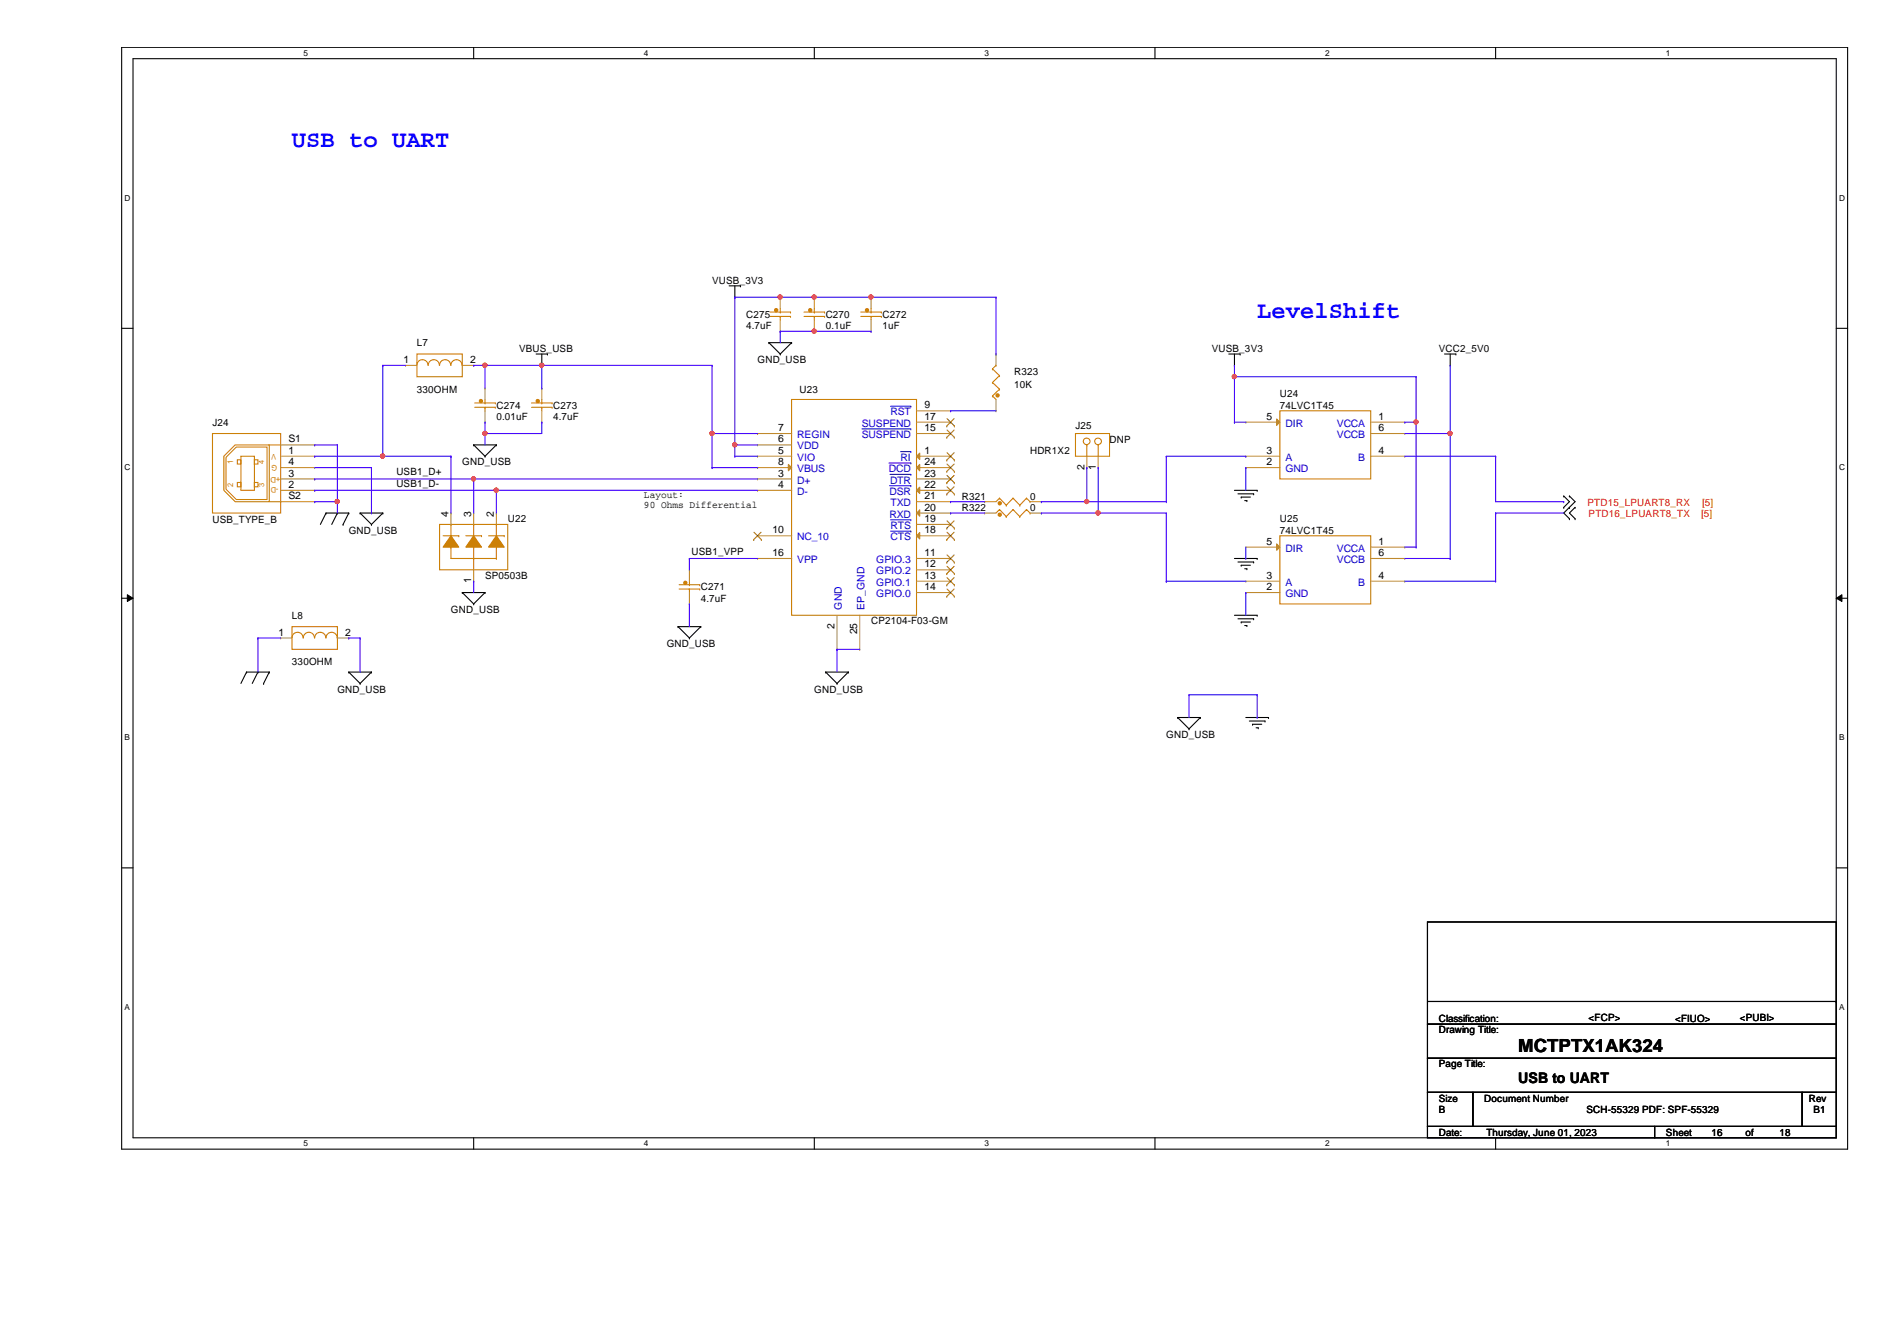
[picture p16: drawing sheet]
<svg xmlns="http://www.w3.org/2000/svg" width="297mm" height="210mm" viewBox="0 0 297 210" stroke-linecap="round" stroke-linejoin="round" font-family="sans-serif">
<defs><g id="words">
<g font-size="3.7" fill="#00f">
<text x="45.7" y="23">USB to UART</text>
<text x="196.8" y="49.7">LevelShift</text>
</g>
<text font-size="2.8" x="237.7" y="164.7">MCTPTX1AK324</text>
<text font-size="2.3" x="237.7" y="169.5">USB to UART</text>
<g font-size="1.6">
<text x="111.5" y="44.4">VUSB_3V3</text>
<text x="116.8" y="49.7">C275</text>
<text x="116.8" y="51.5">4.7uF</text>
<text x="129.3" y="49.7">C270</text>
<text x="129.3" y="51.5">0.1uF</text>
<text x="138.2" y="49.7">C272</text>
<text x="138.2" y="51.5">1uF</text>
<text x="63.2" y="56.8">1</text>
<text x="65.3" y="54.2">L7</text>
<text x="73.6" y="56.8">2</text>
<text x="81.3" y="55.1">VBUS_USB</text>
<text x="118.6" y="56.9">GND_USB</text>
<text x="158.8" y="58.6">R323</text>
<text x="189.7" y="55.1">VUSB_3V3</text>
<text x="225.3" y="55.1">VCC2_5V0</text>
<text x="65.3" y="61.5">330OHM</text>
<text x="77.7" y="64">C274</text>
<text x="77.7" y="65.7">0.01uF</text>
<text x="86.6" y="64">C273</text>
<text x="86.6" y="65.7">4.7uF</text>
<text x="125.2" y="61.5">U23</text>
<text x="144.7" y="63.9">9</text>
<text x="144.7" y="65.7">17</text>
<text x="158.8" y="60.7">10K</text>
<text x="198.3" y="65.7">5</text>
<text x="200.4" y="62.2">U24</text>
<text x="200.4" y="64">74LVC1T45</text>
<text x="215.9" y="65.7">1</text>
<text x="33.3" y="66.6">J24</text>
<text x="45.2" y="71">1</text>
<text x="45.2" y="69.3">S1</text>
<text x="121.8" y="67.5">7</text>
<text x="121.8" y="69.3">6</text>
<text x="121.8" y="71">5</text>
<text x="144.7" y="67.5">15</text>
<text x="144.7" y="71">1</text>
<text x="161.3" y="71.1">HDR1X2</text>
<text x="168.4" y="67.2">J25</text>
<text x="173.7" y="69.3">DNP</text>
<text x="198.3" y="71">3</text>
<text x="215.9" y="71">4</text>
<text x="215.9" y="67.5">6</text>
<text x="45.2" y="76.4">2</text>
<text x="45.2" y="74.6">3</text>
<text x="45.2" y="72.8">4</text>
<text x="62.1" y="76.2">USB1_D-</text>
<text x="62.1" y="74.4">USB1_D+</text>
<text x="72.4" y="72.9">GND_USB</text>
<text x="100.8" y="78">Layout:</text>
<text x="121.8" y="72.8">8</text>
<text x="121.8" y="76.4">4</text>
<text x="121.8" y="74.6">3</text>
<text x="144.7" y="72.8">24</text>
<text x="144.7" y="74.6">23</text>
<text x="144.7" y="76.4">22</text>
<text x="169.8" y="73.5" transform="rotate(-90 169.8 73.5)">2</text>
<text x="171.6" y="73.5" transform="rotate(-90 171.6 73.5)">1</text>
<text x="198.3" y="72.8">2</text>
<text x="33.3" y="81.9">USB_TYPE_B</text>
<text x="45.2" y="78.1">S2</text>
<text x="54.6" y="83.5">GND_USB</text>
<text x="70.2" y="80.9" transform="rotate(-90 70.2 80.9)">4</text>
<text x="73.8" y="80.9" transform="rotate(-90 73.8 80.9)">3</text>
<text x="77.3" y="80.9" transform="rotate(-90 77.3 80.9)">2</text>
<text x="79.5" y="81.7">U22</text>
<text x="100.8" y="79.5">90 Ohms Differential</text>
<text x="120.9" y="83.5">10</text>
<text x="144.7" y="78.1">21</text>
<text x="144.7" y="81.7">19</text>
<text x="144.7" y="83.5">18</text>
<text x="144.7" y="79.9">20</text>
<text x="150.6" y="78.2">R321</text>
<text x="150.6" y="80">R322</text>
<text x="161.3" y="78.2">0</text>
<text x="161.3" y="80">0</text>
<text x="200.4" y="81.7">U25</text>
<text x="200.4" y="83.5">74LVC1T45</text>
<text x="108.3" y="86.9">USB1_VPP</text>
<text x="120.9" y="87">16</text>
<text x="144.7" y="87">11</text>
<text x="144.7" y="88.8">12</text>
<text x="198.3" y="85.3">5</text>
<text x="215.9" y="85.3">1</text>
<text x="215.9" y="87">6</text>
<text x="70.6" y="96">GND_USB</text>
<text x="73.8" y="91.3" transform="rotate(-90 73.8 91.3)">1</text>
<text x="75.9" y="90.6">SP0503B</text>
<text x="109.7" y="92.4">C271</text>
<text x="109.7" y="94.2">4.7uF</text>
<text x="144.7" y="90.6">13</text>
<text x="144.7" y="92.4">14</text>
<text x="198.3" y="92.4">2</text>
<text x="198.3" y="90.6">3</text>
<text x="215.9" y="90.6">4</text>
<text x="43.6" y="99.5">1</text>
<text x="45.7" y="96.9">L8</text>
<text x="54.1" y="99.5">2</text>
<text x="104.4" y="101.3">GND_USB</text>
<text x="130.7" y="98.4" transform="rotate(-90 130.7 98.4)">2</text>
<text x="134.2" y="99.3" transform="rotate(-90 134.2 99.3)">25</text>
<text x="136.4" y="97.7">CP2104-F03-GM</text>
<text x="45.7" y="104.1">330OHM</text>
<text x="52.8" y="108.4">GND_USB</text>
<text x="127.5" y="108.4">GND_USB</text>
<text x="182.6" y="115.5">GND_USB</text>
<text x="225.3" y="161.8">Drawing Title:</text>
<text x="225.3" y="160">Classification:</text>
<text x="248.8" y="159.8">&lt;FCP&gt;</text>
<text x="262.3" y="160">&lt;FIUO&gt;</text>
<text x="272.4" y="159.8">&lt;PUBI&gt;</text>
<text x="225.3" y="167.1">Page Title:</text>
<text x="225.3" y="172.4">Size</text>
<text x="232.4" y="172.4">Document Number</text>
<text x="283.3" y="172.4">Rev</text>
<text x="225.3" y="177.8">Date:</text>
<text x="225.3" y="174.2">B</text>
<text x="232.7" y="177.8">Thursday, June 01, 2023</text>
<text x="248.4" y="174.2">SCH-55329 PDF: SPF-55329</text>
<text x="260.9" y="177.8">Sheet</text>
<text x="268" y="177.8">16</text>
<text x="273.3" y="177.8">of</text>
<text x="278.6" y="177.8">18</text>
<text x="284" y="174.2">B1</text>
</g>
<g font-size="1.6" fill="#00c">
<text x="139.4" y="65">RST</text>
<text x="124.8" y="68.6">REGIN</text>
<text x="124.8" y="70.4">VDD</text>
<text x="135" y="66.8">SUSPEND</text>
<text x="135" y="68.6">SUSPEND</text>
<text x="201.3" y="66.8">DIR</text>
<text x="209.3" y="66.8">VCCA</text>
<text x="209.3" y="68.6">VCCB</text>
<text x="124.8" y="72.1">VIO</text>
<text x="124.8" y="73.9">VBUS</text>
<text x="124.8" y="77.5">D-</text>
<text x="124.8" y="75.7">D+</text>
<text x="139.2" y="73.9">DCD</text>
<text x="139.3" y="77.5">DSR</text>
<text x="139.4" y="75.7">DTR</text>
<text x="141" y="72.1">RI</text>
<text x="201.3" y="73.9">GND</text>
<text x="201.3" y="72.1">A</text>
<text x="212.7" y="72.1">B</text>
<text x="139.3" y="81">RXD</text>
<text x="139.4" y="79.2">TXD</text>
<text x="139.4" y="82.8">RTS</text>
<text x="124.8" y="84.6">NC_10</text>
<text x="124.8" y="88.1">VPP</text>
<text x="137.2" y="88.1">GPIO.3</text>
<text x="137.2" y="89.9">GPIO.2</text>
<text x="139.4" y="84.6">CTS</text>
<text x="201.3" y="86.4">DIR</text>
<text x="209.3" y="86.4">VCCA</text>
<text x="209.3" y="88.1">VCCB</text>
<text x="131.8" y="95.4" transform="rotate(-90 131.8 95.4)">GND</text>
<text x="135.4" y="95.4" transform="rotate(-90 135.4 95.4)">EP_GND</text>
<text x="137.2" y="91.7">GPIO.1</text>
<text x="137.2" y="93.5">GPIO.0</text>
<text x="201.3" y="93.5">GND</text>
<text x="201.3" y="91.7">A</text>
<text x="212.7" y="91.7">B</text>
</g>
<g font-size="1.6" fill="#f00">
<text x="248.6" y="79.2">PTD15_LPUART8_RX</text>
<text x="248.8" y="80.9">PTD16_LPUART8_TX</text>
<text x="266.4" y="80.9">[5]</text>
<text x="266.5" y="79.2">[5]</text>
</g>
<g font-size="1.3">
<text x="47.5" y="8.7">5</text>
<text x="100.8" y="8.7">4</text>
<text x="154.2" y="8.7">3</text>
<text x="207.5" y="8.7">2</text>
<text x="260.9" y="8.7">1</text>
<text x="19.5" y="31.4">D</text>
<text x="288" y="31.4">D</text>
<text x="19.5" y="73.6">C</text>
<text x="288" y="73.6">C</text>
<text x="19.5" y="115.9">B</text>
<text x="288" y="115.9">B</text>
<text x="19.5" y="158.1">A</text>
<text x="288" y="158.1">A</text>
<text x="47.5" y="179.4">5</text>
<text x="100.8" y="179.4">4</text>
<text x="154.2" y="179.4">3</text>
<text x="207.5" y="179.4">2</text>
<text x="260.9" y="179.4">1</text>
</g>
<g font-size="1.2" fill="#cc8006">
<text x="43.2" y="71" transform="rotate(180 43.2 71)">V</text>
<text x="36.5" y="76.2" transform="rotate(-90 36.5 76.2)">2</text>
<text x="36.5" y="72.6" transform="rotate(-90 36.5 72.6)">1</text>
<text x="41.4" y="76.2" transform="rotate(-90 41.4 76.2)">3</text>
<text x="41.4" y="72.6" transform="rotate(-90 41.4 72.6)">4</text>
<text x="43.4" y="72.8" transform="rotate(180 43.4 72.8)">G</text>
<text x="43.6" y="76.2" transform="rotate(180 43.6 76.2)">-D</text>
<text x="43.9" y="74.6" transform="rotate(180 43.9 74.6)">+D</text>
</g>
</g></defs>
<path d="M19.1 7.4h270.2v172.5h-270.2zM20.8 9.2h266.7v168.9h-266.7z" fill="none" stroke="#000" stroke-width=".17"/>
<g fill="#fff">
<path d="M47.5 7.6h.7v1.4h-.7z"/>
<path d="M47.5 178.3h.7v1.4h-.7z"/>
</g>
<path d="M74.2 7.4v1.8M74.2 178.1v1.8" fill="none" stroke="#000" stroke-width=".17"/>
<g fill="#fff">
<path d="M100.8 7.6h.7v1.4h-.7z"/>
<path d="M100.8 178.3h.7v1.4h-.7z"/>
</g>
<path d="M127.5 7.4v1.8M127.5 178.1v1.8" fill="none" stroke="#000" stroke-width=".17"/>
<g fill="#fff">
<path d="M154.2 7.6h.7v1.4h-.7z"/>
<path d="M154.2 178.3h.7v1.4h-.7z"/>
</g>
<path d="M180.8 7.4v1.8M180.8 178.1v1.8" fill="none" stroke="#000" stroke-width=".17"/>
<g fill="#fff">
<path d="M207.5 7.6h.7v1.4h-.7z"/>
<path d="M207.5 178.3h.7v1.4h-.7z"/>
</g>
<path d="M234.2 7.4v1.8M234.2 178.1v1.8" fill="none" stroke="#000" stroke-width=".17"/>
<g fill="#fff">
<path d="M260.9 7.6h.6v1.4h-.6z"/>
<path d="M260.9 178.3h.6v1.4h-.6z"/>
<path d="M19.5 30.3h.9v1.4h-.9z"/>
<path d="M288 30.3h.9v1.4h-.9z"/>
<path d="M19.5 72.5h.9v1.4h-.9z"/>
<path d="M288 72.5h.9v1.4h-.9z"/>
</g>
<path d="M19.1 51.4h1.7M287.5 51.4h1.8" fill="none" stroke="#000" stroke-width=".17"/>
<g fill="#fff">
<path d="M19.5 114.7h.8v1.4h-.8z"/>
<path d="M288 114.7h.8v1.4h-.8z"/>
</g>
<path d="M19.1 93.6h1.7M287.5 93.6h1.8" fill="none" stroke="#000" stroke-width=".17"/>
<path d="M19.9 93.1l.9 .5-.9 .5zM287.5 93.6l.9-.5v1z" fill="#000"/>
<path d="M19.9 93.1l.9 .5-.9 .5zM287.5 93.6l.9-.5v1z" fill="none" stroke="#000" stroke-width=".16"/>
<g fill="#fff">
<path d="M19.5 156.9h.8v1.4h-.8z"/>
<path d="M288 156.9h.8v1.4h-.8z"/>
</g>
<g fill="none" stroke="#000" stroke-width=".17">
<path d="M83.9 55.4h1.8M84.8 57.2h.1M84.8 55.4v1.8M85.7 55.4h.1M114.2 44.7h1.8M115.1 46.5h.1M115.1 44.7v1.8M116 44.7h.1M120.4 53.6h.1M120.4 53.6h3.6M120.4 53.6l1.8 1.8M122.2 55.4h.1"/>
<path d="M124 53.6h.1M124 53.6l-1.8 1.8M192.4 55.4h1.8M193.3 57.2h.1M193.3 55.4v1.8M194.2 55.4h.1M226.2 55.4h1.8M227.1 57.2h.1M227.1 55.4v1.8M228 55.4h.1M74.2 69.6h.1M74.2 69.6h3.5"/>
<path d="M74.2 69.6l1.7 1.8M75.9 71.4h.1M77.7 69.6h.1M77.7 69.6l-1.8 1.8M193.3 76.7h3.6M193.8 77.3h2.5M194.4 77.8h.1M194.4 77.8h1.4M194.9 78.4h.3M195.2 78.4h.1M196.3 77.3h.1M196.9 76.7h.1"/>
<path d="M244.9 77.6h.1M244.9 79.4h.1M244.9 77.6l.8 .9-.8 .9M245.7 77.6h.1M245.7 79.4h.1M245.7 77.6l.9 .9-1.7 1.8 .8 .9M246.6 79.4h.1M246.6 79.4l-.9 .9 .9 .9M51.1 80.3h.1M51.1 80.3l-.9 1.8M51.1 80.3h3.5M52.8 80.3h.1"/>
<path d="M52.8 80.3l-.9 1.8M53.7 82.1h.1M54.6 80.3h.1M54.6 80.3l-.9 1.8M56.4 80.3h.1M56.4 80.3h3.5M56.4 80.3l1.8 1.8M58.2 82.1h.1M59.9 80.3h.1M59.9 80.3l-1.7 1.8M72.4 92.8h.1M72.4 92.8h3.5"/>
<path d="M72.4 92.8l1.8 1.7M74.2 94.5h.1M75.9 92.8h.1M75.9 92.8l-1.7 1.7M106.2 98.1h.1M106.2 98.1h3.5M106.2 98.1l1.8 1.8M108 99.9h.1M109.7 98.1h.1M109.7 98.1l-1.7 1.8M193.3 87.4h3.6M193.3 96.3h3.6"/>
<path d="M193.8 88h2.5M193.8 96.9h2.5M194.4 88.5h.1M194.4 97.4h.1M194.4 88.5h1.4M194.4 97.4h1.4M194.9 89h.3M194.9 97.9h.3M195.2 89h.1M195.2 97.9h.1M196.3 88h.1M196.3 96.9h.1"/>
<path d="M196.9 87.4h.1M196.9 96.3h.1M245.7 81.2h.1M246.6 81.2h.1M38.6 105.2h.1M38.6 105.2l-.9 1.8M38.6 105.2h3.6M40.4 105.2h.1M40.4 105.2l-.9 1.8M41.3 107h.1M42.2 105.2h.1M42.2 105.2l-.9 1.8"/>
<path d="M54.6 105.2h.1M54.6 105.2h3.6M54.6 105.2l1.8 1.8M56.4 107h.1M58.2 105.2h.1M58.2 105.2l-1.8 1.8M129.3 105.2h.1M129.3 105.2h3.5M129.3 105.2l1.8 1.8M131.1 107h.1M132.8 105.2h.1M132.8 105.2l-1.7 1.8"/>
<path d="M184.4 112.3h.1M184.4 112.3h3.6M184.4 112.3l1.8 1.8M186.2 114.1h.1M188 112.3h.1M188 112.3l-1.8 1.8M195.1 112.3h3.5M195.6 112.9h2.5M196.1 113.4h.1M196.1 113.4h1.5M196.7 113.9h.3M197 113.9h.1"/>
<path d="M198.1 112.9h.1M198.6 112.3h.1M19.1 135.8h1.7M287.5 135.8h1.8M223.5 144.3h64v16h-64zM223.5 156.8h64M287.5 156.8h.1M223.5 160.3h64v5.3h-64zM223.5 165.6h64v5.4h-64zM223.5 171h7.1v5.3h-7.1zM223.5 176.3h35.6v1.8h-35.6zM230.6 171h51.6v5.3h-51.6z"/>
<path d="M259.1 176.3h28.4v1.8h-28.4zM282.2 171h5.3v5.3h-5.3z"/>
</g>
<path d="M120.6 49.5h3.2M120.6 48.9h3.2M122.2 49.5h.1M122.2 49.5v.6M123.8 49.5h.1M123.8 48.9h.1" fill="none" stroke="#cc8006" stroke-width=".17"/>
<circle cx="121.5" cy="48.6" r=".26" fill="#cc8006"/>
<g fill="none" stroke="#cc8006" stroke-width=".17">
<path d="M122.2 48.9h.1M122.2 48.3v.6M125.9 49.5h3.2M125.9 48.9h3.2M127.5 49.5h.1M127.5 49.5v.6M129.1 49.5h.1M129.1 48.9h.1"/>
<circle cx="121.5" cy="48.6" r=".26"/>
</g>
<path d="M122.2 46.5h.1M122.2 51.9h.1M122.2 46.5v1.8M122.2 50.1v1.8" fill="none" stroke="#a84" stroke-width=".17"/>
<circle cx="126.9" cy="48.6" r=".26" fill="#cc8006"/>
<g fill="none" stroke="#cc8006" stroke-width=".17">
<path d="M127.5 48.9h.1M127.5 48.3v.6M69.4 83.9h2.4M70.6 85.6h.1M70.6 82.1h.1M70.6 82.1v1.8M70.6 85.6v1.8M71.8 83.9h.1"/>
<circle cx="126.9" cy="48.6" r=".26"/>
</g>
<path d="M127.5 46.5h.1M127.5 51.9h.1M127.5 46.5v1.8M127.5 50.1v1.8" fill="none" stroke="#a84" stroke-width=".17"/>
<path d="M70.6 83.9l1.2 1.7h-2.4z" fill-rule="evenodd" fill="#cc8006"/>
<path d="M68.8 82.1h10.7v7.1h-10.7zM70.6 83.9l1.2 1.7h-2.4zM70.6 87.4h7.1M72.9 83.9h2.5M74.2 87.4h.1M74.2 85.6h.1M74.2 82.1h.1M74.2 82.1v1.8M74.2 85.6v3.6M75.4 83.9h.1M77.7 87.4h.1" fill="none" stroke="#cc8006" stroke-width=".17"/>
<path d="M74.2 83.9l1.2 1.7h-2.5z" fill-rule="evenodd" fill="#cc8006"/>
<path d="M74.2 83.9l1.2 1.7h-2.5zM76.5 83.9h2.5M77.7 85.6h.1M77.7 82.1h.1M77.7 82.1v1.8M77.7 85.6v1.8M79 83.9h.1" fill="none" stroke="#cc8006" stroke-width=".17"/>
<path d="M77.7 83.9l1.3 1.7h-2.5z" fill-rule="evenodd" fill="#cc8006"/>
<path d="M70.6 83.9h.1M77.7 83.9l1.3 1.7h-2.5zM200.4 83.9h14.2v10.6h-14.2z" fill="none" stroke="#cc8006" stroke-width=".17"/>
<g fill="none" stroke="#a84" stroke-width=".17">
<path d="M70.6 80.3h.1M70.6 80.3v1.8M74.2 91h.1M74.2 80.3h.1M74.2 80.3v1.8M74.2 89.2v1.8M77.7 80.3h.1M77.7 80.3v1.8M195.1 92.8h.1M195.1 91h.1M195.1 92.8h5.3M195.1 91h5.3"/>
<path d="M214.6 85.6h5.4M214.6 91h5.4M220 85.6h.1M220 91h.1"/>
</g>
<path d="M199.9 85.1l.5 .5-.5 .5z" fill="#a84"/>
<path d="M195.1 85.6h.1M195.1 85.6h5.3M199.9 85.1l.5 .5-.5 .5zM214.6 87.4h5.4M220 87.4h.1" fill="none" stroke="#a84" stroke-width=".17"/>
<path d="M134.8 49.5h3.2M134.8 48.9h3.2M136.4 49.5h.1M136.4 49.5v.6M138 49.5h.1M138 48.9h.1" fill="none" stroke="#cc8006" stroke-width=".17"/>
<circle cx="135.8" cy="48.6" r=".26" fill="#cc8006"/>
<g fill="none" stroke="#cc8006" stroke-width=".17">
<path d="M136.4 48.9h.1M136.4 48.3v.6M83.2 63.8h3.2M83.2 63.1h3.2M84.8 63.8h.1M84.8 63.8v.5M86.4 63.8h.1M86.4 63.1h.1"/>
<circle cx="135.8" cy="48.6" r=".26"/>
</g>
<path d="M136.4 46.5h.1M136.4 51.9h.1M136.4 46.5v1.8M136.4 50.1v1.8" fill="none" stroke="#a84" stroke-width=".17"/>
<circle cx="84.2" cy="62.8" r=".26" fill="#cc8006"/>
<g fill="none" stroke="#cc8006" stroke-width=".17">
<path d="M84.8 63.1h.1M84.8 62.5v.6M156.5 78h.1M156.5 78l-.5 .5M156.5 78l1.1 1.1M157.6 79.1h.1M158.6 78h.1M158.6 78l-1 1.1M158.6 78l1.1 1.1M159.7 79.1h.1M160.7 78h.1M160.7 78l-1 1.1"/>
<path d="M160.7 78l.6 .5M161.3 78.5h.1"/>
<circle cx="84.2" cy="62.8" r=".26"/>
</g>
<path d="M84.8 60.7h.1M84.8 66.1h.1M84.8 60.7v1.8M84.8 64.3v1.8" fill="none" stroke="#a84" stroke-width=".17"/>
<circle cx="156.5" cy="78.8" r=".26" fill="#cc8006"/>
<g fill="none" stroke="#cc8006" stroke-width=".17">
<path d="M65.3 55.4h7.1v3.6h-7.1zM65.3 57.2a.87 .87 0 0 1 .8-.9 .87 .87 0 0 1 .9 .9M67.1 57.2a.87 .87 0 0 1 .8-.9 .87 .87 0 0 1 .9 .9M68.8 57.2a.87 .87 0 0 1 .9-.9 .87 .87 0 0 1 .9 .9M70.6 57.2a.87 .87 0 0 1 .9-.9 .87 .87 0 0 1 .8 .9M156.5 79.8h.1M156.5 79.8l-.5 .5M156.5 79.8l1.1 1.1M158.6 79.8h.1M158.6 79.8l-1 1.1M158.6 79.8l1.1 1.1M160.7 79.8h.1"/>
<path d="M160.7 79.8l-1 1.1M160.7 79.8l.6 .5M157.6 80.9h.1M159.7 80.9h.1M161.3 80.3h.1"/>
<circle cx="156.5" cy="78.8" r=".26"/>
</g>
<path d="M63.5 57.2h.1M63.5 57.2h1.8M72.4 57.2h1.8M74.2 57.2h.1M154.2 78.5h.1M154.2 78.5h1.8M161.3 78.5h1.8M163.1 78.5h.1" fill="none" stroke="#a84" stroke-width=".17"/>
<circle cx="156.5" cy="80.6" r=".26" fill="#cc8006"/>
<g fill="none" stroke="#cc8006" stroke-width=".17">
<path d="M155.4 59.9h.1M155.4 57.7h.1M155.4 59.9l1.1 1M155.4 57.7l1.1 1.1M156 57.2h.1M156 57.2l-.6 .5M156.5 58.8h.1M156.5 58.8l-1.1 1.1M155.4 62h.1M155.4 62l.6 .5M156.5 60.9h.1M156.5 60.9l-1.1 1.1"/>
<path d="M168.4 67.9h5.3v3.5h-5.3zM170.2 69.6h.1M170.2 69.6v1.8M172 69.6h.1M172 69.6v1.8M45.7 98.1h7.1v3.5h-7.1zM45.7 99.9a.87 .87 0 0 1 .9-.9 .87 .87 0 0 1 .9 .9M47.5 99.9a.87 .87 0 0 1 .9-.9 .87 .87 0 0 1 .8 .9M49.3 99.9a.87 .87 0 0 1 .8-.9 .87 .87 0 0 1 .9 .9M51.1 99.9a.87 .87 0 0 1 .8-.9 .87 .87 0 0 1 .9 .9"/>
<circle cx="170.2" cy="69.1" r=".52"/>
<circle cx="171.9" cy="69.1" r=".52"/>
<circle cx="156.5" cy="80.6" r=".26"/>
</g>
<path d="M170.2 73.2h.1M170.2 71.4v1.8M172 73.2h.1M172 71.4v1.8M43.9 99.9h.1M43.9 99.9h1.8M52.8 99.9h1.8M54.6 99.9h.1M154.2 80.3h.1M154.2 80.3h1.8M161.3 80.3h1.8M163.1 80.3h.1" fill="none" stroke="#a84" stroke-width=".17"/>
<circle cx="156.2" cy="61.9" r=".26" fill="#cc8006"/>
<g fill="none" stroke="#cc8006" stroke-width=".17">
<path d="M124 62.5h19.5v33.8h-19.5z"/>
<circle cx="156.2" cy="61.9" r=".26"/>
</g>
<path d="M156 55.4h.1M156 55.4v1.8M118.6 67.9h.1M118.6 69.6h.1M118.6 71.4h.1M118.6 67.9h5.4M118.6 69.6h5.4M118.6 71.4h5.4M156 64.3h.1M156 62.5v1.8" fill="none" stroke="#a84" stroke-width=".17"/>
<path d="M123.4 72.7l.6 .5-.6 .5z" fill="#a84"/>
<g fill="none" stroke="#a84" stroke-width=".17">
<path d="M118.6 73.2h.1M118.6 76.7h.1M118.6 75h.1M118.6 73.2h5.4M118.6 76.7h5.4M118.6 75h5.4M123.4 72.7l.6 .5-.6 .5zM143.5 64.3h5.3M143.5 66.1h5.3M143.5 67.9h5.3M148.8 64.3h.1M148.8 66.1h.1"/>
<path d="M148.8 67.9h.1"/>
</g>
<path d="M135 67.1h7.6M139.4 63.6h3.2M142.6 63.6h.1M142.6 67.1h.1" fill="none" stroke="#00c" stroke-width=".16"/>
<path d="M148.3 66.7h.1M148.3 68.5h.1M148.3 65.5l1.1 1.2M148.3 67.3l1.1 1.2M149.4 65.5l-1.1 1.2M149.4 67.3l-1.1 1.2M149.4 66.7h.1M149.4 68.5h.1" fill="none" stroke="#804000" stroke-width=".16"/>
<path d="M144 70.9v1l-.5-.5z" fill="#a84"/>
<path d="M143.5 71.4h5.3M144 70.9v1l-.5-.5zM148.8 71.4h.1" fill="none" stroke="#a84" stroke-width=".17"/>
<path d="M148.3 72h.1M148.3 70.9l1.1 1.1M149.4 70.9l-1.1 1.1M149.4 72h.1" fill="none" stroke="#804000" stroke-width=".16"/>
<path d="M141 70.7h1.6M142.6 70.7h.1" fill="none" stroke="#00c" stroke-width=".16"/>
<path d="M144 72.7v1l-.5-.5z" fill="#a84"/>
<path d="M143.5 73.2h5.3M143.5 75h5.3M144 72.7v1l-.5-.5zM148.8 73.2h.1M148.8 75h.1" fill="none" stroke="#a84" stroke-width=".17"/>
<path d="M148.3 73.8h.1M148.3 75.6h.1M148.3 72.6l1.1 1.2M148.3 74.4l1.1 1.2M149.4 72.6l-1.1 1.2M149.4 74.4l-1.1 1.2M149.4 73.8h.1M149.4 75.6h.1" fill="none" stroke="#804000" stroke-width=".16"/>
<path d="M139.2 72.5h3.4M139.4 74.3h3.2M142.6 72.5h.1M142.6 74.3h.1" fill="none" stroke="#00c" stroke-width=".16"/>
<path d="M144 76.2v1.1l-.5-.6z" fill="#a84"/>
<path d="M143.5 76.7h5.3M143.5 78.5h5.3M144 76.2v1.1l-.5-.6zM148.8 76.7h.1M148.8 78.5h.1M143.5 82.1h5.3M148.8 82.1h.1" fill="none" stroke="#a84" stroke-width=".17"/>
<path d="M148.3 77.3h.1M148.3 76.2l1.1 1.1M149.4 76.2l-1.1 1.1M149.4 77.3h.1M148.3 82.7h.1M148.3 81.5l1.1 1.2M149.4 81.5l-1.1 1.2M149.4 82.7h.1" fill="none" stroke="#804000" stroke-width=".16"/>
<path d="M139.3 76h3.3M142.6 76h.1M139.4 81.4h3.2M142.6 81.4h.1" fill="none" stroke="#00c" stroke-width=".16"/>
<path d="M143.5 83.9l.5-.5v1z" fill="#a84"/>
<g fill="none" stroke="#a84" stroke-width=".17">
<path d="M118.6 83.9h.1M118.6 83.9h5.4M143.5 83.9l.5-.5v1zM143.5 83.9h5.3M143.5 87.4h5.3M143.5 89.2h5.3M143.5 91h5.3M143.5 92.8h5.3M148.8 83.9h.1M148.8 87.4h.1M148.8 89.2h.1M148.8 91h.1"/>
<path d="M148.8 92.8h.1"/>
</g>
<g fill="none" stroke="#804000" stroke-width=".16">
<path d="M118 84.5h.1M118.1 83.3l1.1 1.2M119.2 83.3l-1.2 1.2M119.2 84.5h.1M148.3 84.5h.1M148.3 88h.1M148.3 89.8h.1M148.3 91.6h.1M148.3 93.3h.1M148.3 83.3l1.1 1.2M148.3 86.9l1.1 1.1M148.3 88.6l1.1 1.2"/>
<path d="M148.3 90.4l1.1 1.2M148.3 92.2l1.1 1.1M149.4 83.3l-1.1 1.2M149.4 86.9l-1.1 1.1M149.4 88.6l-1.1 1.2M149.4 90.4l-1.1 1.2M149.4 92.2l-1.1 1.1M149.4 84.5h.1M149.4 88h.1M149.4 89.8h.1M149.4 91.6h.1M149.4 93.3h.1"/>
</g>
<path d="M139.4 83.1h3.2M142.6 83.1h.1" fill="none" stroke="#00c" stroke-width=".16"/>
<path d="M143.5 80.3l.5-.5v1z" fill="#a84"/>
<path d="M118.6 87.4h.1M118.6 87.4h5.4M131.1 96.3v5.3M134.6 96.3v5.3M143.5 80.3l.5-.5v1zM143.5 80.3h5.3M148.8 80.3h.1M131.1 101.6h.1M134.6 101.6h.1" fill="none" stroke="#a84" stroke-width=".17"/>
<path d="M74.3 63.8h3.3M74.3 63.1h3.3M75.9 63.8h.1M75.9 63.8v.5M77.6 63.8h.1M77.6 63.1h.1" fill="none" stroke="#cc8006" stroke-width=".17"/>
<circle cx="75.3" cy="62.8" r=".26" fill="#cc8006"/>
<g fill="none" stroke="#cc8006" stroke-width=".17">
<path d="M33.3 67.9h10.6v12.4h-10.6zM35.4 71.6l1.6-1.6h4.8v8.2h-4.8l-1.6-1.6zM36.8 69.6h5.4v8.9h-5.4l-1.7-1.8v-5.3zM37.2 75.5h.5v.7h-.5zM37.2 72h.5v.6h-.5zM37.7 71.4h2.1v5.3h-2.1zM39.8 72h.6v.6h-.6zM39.8 75.5h.6v.7h-.6zM42.2 78.5h1.7M42.2 69.6h1.7M43.9 78.5h.1M43.9 69.6h.1"/>
<path d="M75.9 63.1h.1M75.9 62.5v.6M200.4 64.3h14.2v10.7h-14.2z"/>
<circle cx="75.3" cy="62.8" r=".26"/>
</g>
<g fill="none" stroke="#a84" stroke-width=".17">
<path d="M43.9 71.4h5.4M43.9 76.7h5.4M43.9 75h5.4M43.9 73.2h5.4M43.9 69.6h5.4M43.9 78.5h5.4M49.3 71.4h.1M49.3 76.7h.1M49.3 75h.1M49.3 73.2h.1M49.3 69.6h.1M49.3 78.5h.1"/>
<path d="M75.9 60.7h.1M75.9 66.1h.1M75.9 60.7v1.8M75.9 64.3v1.8M195.1 73.2h.1M195.1 71.4h.1M195.1 71.4h5.3M195.1 73.2h5.3M214.6 71.4h5.4M214.6 66.1h5.4M220 66.1h.1M220 71.4h.1"/>
</g>
<path d="M199.9 65.6l.5 .5-.5 .5z" fill="#a84"/>
<path d="M195.1 66.1h.1M195.1 66.1h5.3M199.9 65.6l.5 .5-.5 .5zM214.6 67.9h5.4M220 67.9h.1" fill="none" stroke="#a84" stroke-width=".17"/>
<path d="M106.3 92.2h3.3M106.3 91.5h3.3M108 92.2h.1M108 92.2v.6M109.6 92.2h.1M109.6 91.5h.1" fill="none" stroke="#cc8006" stroke-width=".17"/>
<circle cx="107.3" cy="91.2" r=".26" fill="#cc8006"/>
<g fill="none" stroke="#cc8006" stroke-width=".17">
<path d="M108 91.5h.1M108 91v.5"/>
<circle cx="107.3" cy="91.2" r=".26"/>
</g>
<path d="M108 89.2h.1M108 94.5h.1M108 89.2v1.8M108 92.8v1.7" fill="none" stroke="#a84" stroke-width=".17"/>
<g fill="none" stroke="#4200ff" stroke-width=".17">
<path d="M49.3 76.7h.1M49.3 75h.1M49.3 76.7h28.4M49.3 75h24.9M148.8 78.5h.1M148.8 64.3h.1M148.8 78.5h5.4M148.8 64.3h7.2M163.1 78.5h.1M170.2 73.2h.1M170.2 73.2v5.3h-7.1M40.4 99.9h.1"/>
<path d="M40.4 99.9h3.5M54.6 99.9h.1M54.6 99.9h1.8M74.2 91h.1M74.2 91v1.8M108 87.4h.1M108 94.5h.1M108 87.4h10.6M108 87.4v1.8M108 94.5v3.6M148.8 80.3h.1M148.8 80.3h5.4"/>
<path d="M163.1 80.3h.1M163.1 80.3h8.9M131.1 101.6h.1M131.1 101.6v3.6M131.1 101.6h3.5"/>
</g>
<circle cx="170.2" cy="78.5" r=".32" fill="#f00"/>
<circle cx="170.2" cy="78.5" r=".32" fill="none" stroke="#f00" stroke-width=".17"/>
<path d="M172 73.2h.1M172 73.2v7.1" fill="none" stroke="#4200ff" stroke-width=".17"/>
<circle cx="171.9" cy="80.3" r=".32" fill="#f00"/>
<circle cx="171.9" cy="80.3" r=".32" fill="none" stroke="#f00" stroke-width=".17"/>
<path d="M122.2 51.9h.1M122.2 46.5h.1M122.2 51.9h5.3M122.2 51.9v1.7M122.2 46.5h5.3M115.1 71.4h.1M115.1 71.4h3.5" fill="none" stroke="#4200ff" stroke-width=".17"/>
<circle cx="127.5" cy="46.5" r=".32" fill="#f00"/>
<circle cx="127.5" cy="46.5" r=".32" fill="none" stroke="#f00" stroke-width=".17"/>
<g fill="none" stroke="#4200ff" stroke-width=".17">
<path d="M111.5 57.2v10.7M127.5 46.5h.1M127.5 46.5h8.9M70.6 71.4h.1M70.6 71.4v8.9M74.2 75h.1M74.2 75v5.3M74.2 75h44.4M111.5 73.2h.1M111.5 67.9h.1M111.5 73.2h7.1M170.2 78.5h12.4"/>
<path d="M182.6 78.5h.1M182.6 71.4h.1M182.6 71.4v7.1M182.6 71.4h12.5M195.1 71.4h.1M195.1 73.2h.1M195.1 73.2v3.5M220 71.4h14.2M234.2 71.4h.1M234.2 71.4v7.1h10.7M244.9 78.5h.1M172 80.3h10.6"/>
<path d="M182.6 80.3h.1M182.6 91h.1M182.6 80.3v10.7M182.6 91h12.5M195.1 87.4h.1M195.1 92.8h.1M195.1 85.6v1.8M195.1 92.8v3.5M220 91h14.2M234.2 80.3h.1M234.2 91h.1M234.2 80.3h10.7"/>
<path d="M234.2 80.3v10.7"/>
</g>
<circle cx="74.1" cy="74.9" r=".32" fill="#f00"/>
<circle cx="74.1" cy="74.9" r=".32" fill="none" stroke="#f00" stroke-width=".17"/>
<path d="M77.7 76.7h.1M77.7 76.7v3.6M77.7 76.7h40.9" fill="none" stroke="#4200ff" stroke-width=".17"/>
<circle cx="77.7" cy="76.7" r=".32" fill="#f00"/>
<circle cx="77.7" cy="76.7" r=".32" fill="none" stroke="#f00" stroke-width=".17"/>
<path d="M49.3 71.4h.1M49.3 71.4h10.6" fill="none" stroke="#4200ff" stroke-width=".17"/>
<circle cx="59.9" cy="71.4" r=".32" fill="#f00"/>
<circle cx="59.9" cy="71.4" r=".32" fill="none" stroke="#f00" stroke-width=".17"/>
<path d="M59.9 57.2h.1M59.9 57.2v14.2M59.9 57.2h3.6M75.9 57.2h.1M75.9 57.2v3.5" fill="none" stroke="#4200ff" stroke-width=".17"/>
<circle cx="75.9" cy="57.2" r=".32" fill="#f00"/>
<circle cx="75.9" cy="57.2" r=".32" fill="none" stroke="#f00" stroke-width=".17"/>
<path d="M74.2 57.2h.1M74.2 57.2h10.6v3.5M75.9 57.2h.1M75.9 66.1h.1M75.9 66.1v1.8M84.8 60.7h.1" fill="none" stroke="#4200ff" stroke-width=".17"/>
<circle cx="75.9" cy="67.8" r=".32" fill="#f00"/>
<circle cx="75.9" cy="67.8" r=".32" fill="none" stroke="#f00" stroke-width=".17"/>
<path d="M49.3 69.6h.1M49.3 69.6h3.5M52.8 69.6h.1M52.8 69.6v8.9M59.9 71.4h10.7M70.6 71.4h.1M75.9 67.9h.1M75.9 67.9v1.7M84.8 66.1h.1M84.8 66.1v1.8h-8.9" fill="none" stroke="#4200ff" stroke-width=".17"/>
<circle cx="52.8" cy="78.5" r=".32" fill="#f00"/>
<circle cx="52.8" cy="78.5" r=".32" fill="none" stroke="#f00" stroke-width=".17"/>
<path d="M49.3 78.5h.1M49.3 78.5h3.5M52.8 78.5h.1M52.8 78.5v1.8M111.5 67.9h.1M111.5 73.2h.1M111.5 67.9h7.1M111.5 67.9v5.3M40.4 99.9h.1M40.4 99.9v5.3M56.4 99.9h.1M56.4 99.9v5.3" fill="none" stroke="#4200ff" stroke-width=".17"/>
<circle cx="111.5" cy="67.8" r=".32" fill="#f00"/>
<circle cx="111.5" cy="67.8" r=".32" fill="none" stroke="#f00" stroke-width=".17"/>
<path d="M84.8 57.2h26.7M111.5 57.2h.1" fill="none" stroke="#4200ff" stroke-width=".17"/>
<circle cx="84.8" cy="57.2" r=".32" fill="#f00"/>
<circle cx="84.8" cy="57.2" r=".32" fill="none" stroke="#f00" stroke-width=".17"/>
<path d="M115.1 46.5h.1M115.1 46.5v23.1" fill="none" stroke="#4200ff" stroke-width=".17"/>
<circle cx="115" cy="69.6" r=".32" fill="#f00"/>
<circle cx="115" cy="69.6" r=".32" fill="none" stroke="#f00" stroke-width=".17"/>
<path d="M115.1 46.5h.1M115.1 46.5h7.1" fill="none" stroke="#4200ff" stroke-width=".17"/>
<circle cx="122.1" cy="46.5" r=".32" fill="#f00"/>
<circle cx="122.1" cy="46.5" r=".32" fill="none" stroke="#f00" stroke-width=".17"/>
<path d="M127.5 51.9h8.9M136.4 51.9h.1M115.1 69.6h.1M115.1 69.6h3.5M115.1 69.6v1.8" fill="none" stroke="#4200ff" stroke-width=".17"/>
<circle cx="127.5" cy="51.8" r=".32" fill="#f00"/>
<circle cx="127.5" cy="51.8" r=".32" fill="none" stroke="#f00" stroke-width=".17"/>
<path d="M136.4 46.5h19.6M156 46.5h.1" fill="none" stroke="#4200ff" stroke-width=".17"/>
<circle cx="136.4" cy="46.5" r=".32" fill="#f00"/>
<circle cx="136.4" cy="46.5" r=".32" fill="none" stroke="#f00" stroke-width=".17"/>
<path d="M156 55.4h.1M156 46.5v8.9M193.3 59h.1M193.3 57.2v1.8M193.3 59h28.4M221.7 59h.1M221.7 59v7.1M193.3 66.1h.1M193.3 66.1h1.8" fill="none" stroke="#4200ff" stroke-width=".17"/>
<circle cx="193.3" cy="58.9" r=".32" fill="#f00"/>
<circle cx="193.3" cy="58.9" r=".32" fill="none" stroke="#f00" stroke-width=".17"/>
<path d="M193.3 59v7.1M193.3 66.1h.1M220 67.9h7.1M227.1 67.9h.1M186.2 108.8h.1M186.2 108.8v3.5M186.2 108.8h10.7M196.9 108.8h.1M196.9 112.3h.1M196.9 108.8v3.5" fill="none" stroke="#4200ff" stroke-width=".17"/>
<circle cx="227.1" cy="67.8" r=".32" fill="#f00"/>
<circle cx="227.1" cy="67.8" r=".32" fill="none" stroke="#f00" stroke-width=".17"/>
<path d="M227.1 57.2v10.7M221.7 66.1h.1M221.7 66.1v19.5M227.1 67.9h.1M220 87.4h7.1M220 85.6h1.7M221.7 85.6h.1M227.1 87.4h.1" fill="none" stroke="#4200ff" stroke-width=".17"/>
<circle cx="221.7" cy="66.1" r=".32" fill="#f00"/>
<circle cx="221.7" cy="66.1" r=".32" fill="none" stroke="#f00" stroke-width=".17"/>
<path d="M49.3 73.2h8.9M58.2 73.2h.1M58.2 73.2v7.1M220 66.1h.1M220 66.1h1.7M227.1 67.9v19.5M58.2 80.3h.1M227.1 87.4h.1" fill="none" stroke="#4200ff" stroke-width=".17"/>
<circle cx="170.2" cy="78.5" r=".32" fill="#f00"/>
<circle cx="170.2" cy="78.5" r=".32" fill="none" stroke="#f00" stroke-width=".17"/>
<circle cx="171.9" cy="80.3" r=".32" fill="#f00"/>
<circle cx="171.9" cy="80.3" r=".32" fill="none" stroke="#f00" stroke-width=".17"/>
<circle cx="127.5" cy="46.5" r=".32" fill="#f00"/>
<circle cx="127.5" cy="46.5" r=".32" fill="none" stroke="#f00" stroke-width=".17"/>
<circle cx="74.1" cy="74.9" r=".32" fill="#f00"/>
<circle cx="74.1" cy="74.9" r=".32" fill="none" stroke="#f00" stroke-width=".17"/>
<circle cx="77.7" cy="76.7" r=".32" fill="#f00"/>
<circle cx="77.7" cy="76.7" r=".32" fill="none" stroke="#f00" stroke-width=".17"/>
<circle cx="59.9" cy="71.4" r=".32" fill="#f00"/>
<circle cx="59.9" cy="71.4" r=".32" fill="none" stroke="#f00" stroke-width=".17"/>
<circle cx="75.9" cy="57.2" r=".32" fill="#f00"/>
<circle cx="75.9" cy="57.2" r=".32" fill="none" stroke="#f00" stroke-width=".17"/>
<circle cx="75.9" cy="67.8" r=".32" fill="#f00"/>
<circle cx="75.9" cy="67.8" r=".32" fill="none" stroke="#f00" stroke-width=".17"/>
<circle cx="52.8" cy="78.5" r=".32" fill="#f00"/>
<circle cx="52.8" cy="78.5" r=".32" fill="none" stroke="#f00" stroke-width=".17"/>
<circle cx="111.5" cy="67.8" r=".32" fill="#f00"/>
<circle cx="111.5" cy="67.8" r=".32" fill="none" stroke="#f00" stroke-width=".17"/>
<circle cx="84.8" cy="57.2" r=".32" fill="#f00"/>
<circle cx="84.8" cy="57.2" r=".32" fill="none" stroke="#f00" stroke-width=".17"/>
<circle cx="115" cy="69.6" r=".32" fill="#f00"/>
<circle cx="115" cy="69.6" r=".32" fill="none" stroke="#f00" stroke-width=".17"/>
<circle cx="122.1" cy="46.5" r=".32" fill="#f00"/>
<circle cx="122.1" cy="46.5" r=".32" fill="none" stroke="#f00" stroke-width=".17"/>
<circle cx="127.5" cy="51.8" r=".32" fill="#f00"/>
<circle cx="127.5" cy="51.8" r=".32" fill="none" stroke="#f00" stroke-width=".17"/>
<circle cx="136.4" cy="46.5" r=".32" fill="#f00"/>
<circle cx="136.4" cy="46.5" r=".32" fill="none" stroke="#f00" stroke-width=".17"/>
<circle cx="193.3" cy="58.9" r=".32" fill="#f00"/>
<circle cx="193.3" cy="58.9" r=".32" fill="none" stroke="#f00" stroke-width=".17"/>
<circle cx="227.1" cy="67.8" r=".32" fill="#f00"/>
<circle cx="227.1" cy="67.8" r=".32" fill="none" stroke="#f00" stroke-width=".17"/>
<circle cx="221.7" cy="66.1" r=".32" fill="#f00"/>
<circle cx="221.7" cy="66.1" r=".32" fill="none" stroke="#f00" stroke-width=".17"/>
<use href="#words"/>
</svg>
